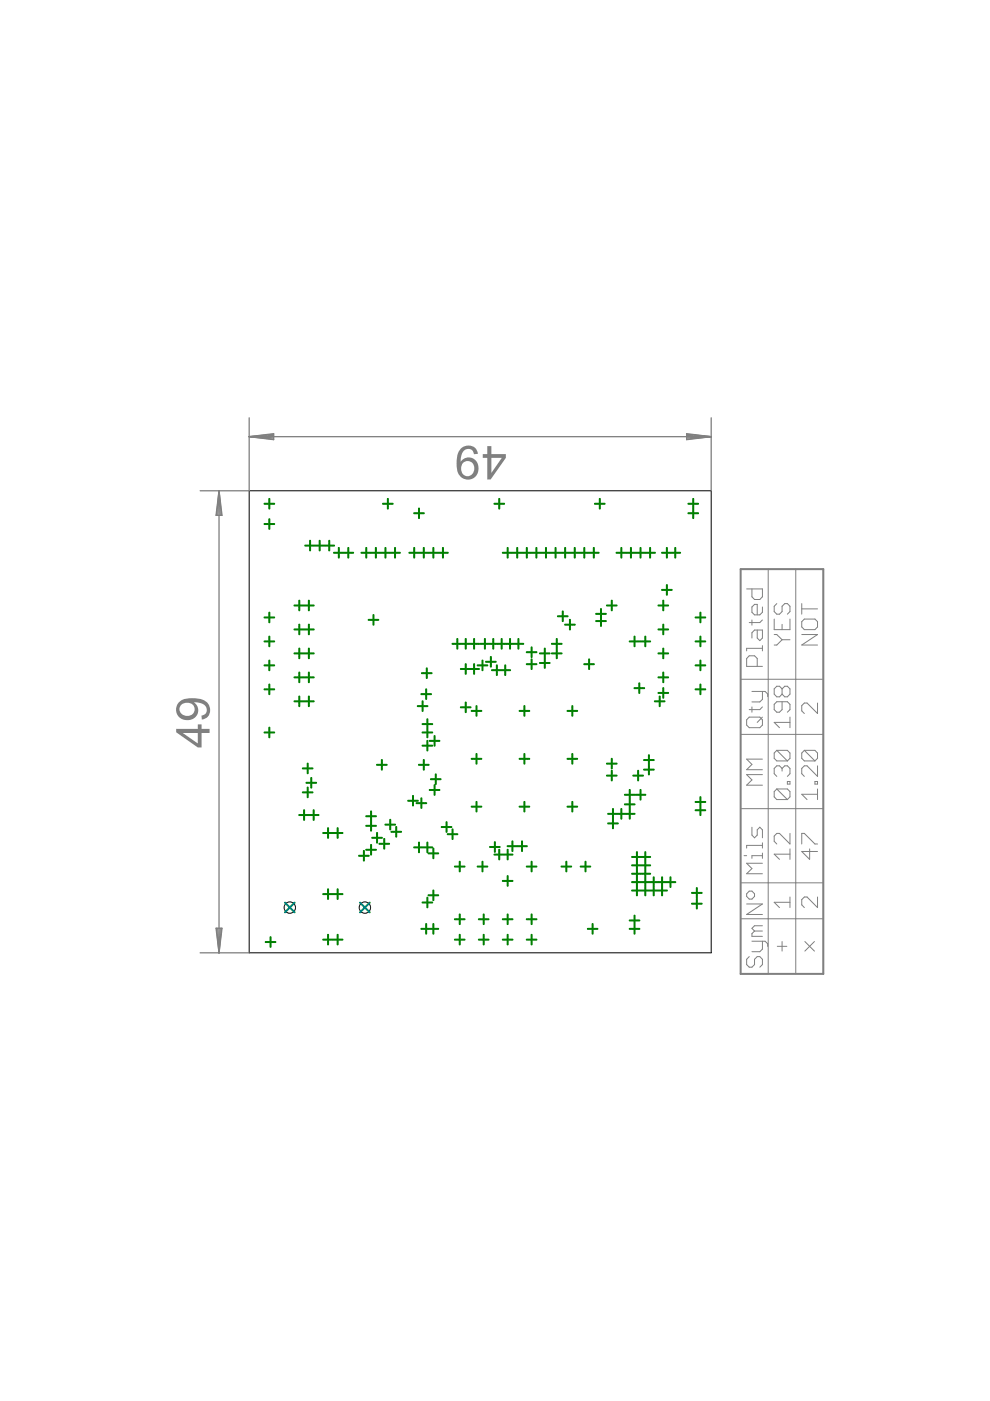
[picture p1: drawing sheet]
<svg xmlns="http://www.w3.org/2000/svg" width="210mm" height="297mm" viewBox="0 0 210 297" stroke-linecap="round" stroke-linejoin="round" font-family="sans-serif">
<defs><g id="words">
<g font-size="11" fill="#808080">
<text x="107.4" y="94.6" transform="rotate(-180 107.4 94.6)">49</text>
<text x="44.4" y="158.6" transform="rotate(-90 44.4 158.6)">49</text>
</g>
</g></defs>
<g fill="none" stroke="#000" stroke-width=".21">
<path d="M52.8 104.1h98v97.9h-98z"/>
<circle cx="61.4" cy="192.4" r="1.21"/>
<circle cx="77.4" cy="192.4" r="1.21"/>
</g>
<g fill="none" stroke="#808080" stroke-width=".28">
<path d="M52.8 88.6v15.5h-10.4M52.8 92.6h98M52.8 92.6l5.2-.7v1.3zM52.8 92.6l5.2 .2M52.8 92.6l5.2 .5M58 92.3l-5.2 .3M58 92.1l-5.2 .5M145.6 91.9l5.2 .7-5.2 .6zM145.6 92.3l5.2 .3M145.6 92.1l5.2 .5M150.8 88.6v15.5M150.8 92.6l-5.2 .2"/>
<path d="M150.8 92.6l-5.2 .5M46.4 104.1v97.9M46.4 104.1l.7 5.2h-1.3zM46.4 104.1l-.2 5.2M46.4 104.1l.3 5.2M46.4 104.1l-.5 5.2M46.4 104.1l.5 5.2M45.8 196.8h1.3l-.7 5.2zM45.9 196.8l.5 5.2M46.2 196.8l.2 5.2M46.7 196.8l-.3 5.2M46.9 196.8l-.5 5.2"/>
<path d="M42.4 202h10.4"/>
</g>
<g fill="none" stroke="#808080" stroke-width=".21">
<path d="M157 120.7h17.6v85.8M158.3 124.9h3.3v1.6l-.5 .6h-1.1l-.6-.6v-1.6M159.4 131.4v1.1M160.5 133.6v1.7l.6 .5 .5-.5v-1.7h-1.6l-.6 .6v1.1M161.6 137.5h-3.3v.5M161.6 128.7v1.1l-.5 .6h-1.1l-.6-.6v-1.1l.6-.6h.5v2.3M161.6 136.9v1.1M161.6 131.4l-.5 .6h-2.2M162.9 120.7v85.8h-5.9M164.1 131.3v2.2h3.4v-2.2M164.1 134.5h.6l1.1 1.1M164.7 128l-.6 .5v1.2l.6 .5h.6l.5-.5v-1.2l.6-.5h.5l.6 .5v1.2l-.6 .5"/>
<path d="M165.8 132.4v1.1M165.8 135.6l-1.1 1.2h-.6M165.8 135.6h1.7M168.7 120.7v85.8M170 134.5h3.3l-3.3 2.3h3.3M170 131.8l.5-.5h2.3l.5 .5v1.1l-.5 .6h-2.3l-.5-.6zM170 128v2.2M170 129.1h3.3M157 155.7h17.6M157 144h17.6M158.9 152h2.2l.5 .6v1.1l-.5 .6h-2.2l-.6-.6v-1.1zM159.4 146.6h2.8l.6 .6v.5"/>
<path d="M159.4 149.9v1.1M160.5 141.3v-1.7l-.5-.6h-1.1l-.6 .6v1.7h3.3M161.6 146.6v1.7l-.5 .5h-1.7M161.6 152l-1.1 1.2M161.6 149.9l-.5 .6h-2.2M164.7 159.1h2.2l.6 .6v1.1l-.6 .5M164.7 159.1l-.6 .6v1.1l.6 .5h2.2M164.7 159.1l2.2 2.2M165.8 146v1.2M165.8 148.8v1.7l-.5 .5h-.6l-.6-.5v-1.2l.6-.5h2.2l.6 .5v1.2l-.6 .5M165.8 146l.6-.5h.5l.6 .5v1.2l-.6 .5h-.5l-.6-.5M165.8 146l-.5-.5h-.6l-.6 .5v1.2l.6 .5h.6l.5-.5"/>
<path d="M167.5 152v2.3M167.5 153.2h-3.4l1.2 1.1M170.5 159.1l-.5 .6v1.1l.5 .5h2.3M170.5 159.1h2.3l.5 .6v1.1l-.5 .5M170.5 159.1l2.3 2.2M173.3 149.1v2.2l-2.2-2.2h-.6l-.5 .5v1.1l.5 .6M157 171.4h17.6M159.4 175.4v1.7l.6 .5 .5-.5v-1.2l.6-.5 .5 .5v1.7M161.6 179.2h-3.3v.6M161.6 178.7v1.1M161.6 164.2h-3.3l1.1 1.2-1.1 1.1h3.3M161.6 161h-3.3l1.1 1.1-1.1 1.1h3.3"/>
<path d="M164.7 167.3l2.2 2.2M164.7 167.3h2.2l.6 .5v1.2l-.6 .5M164.7 167.3l-.6 .5v1.2l.6 .5h2.2M165.8 162.9l.6-.5h.5l.6 .5v1.1l-.6 .6M165.8 162.9v.6M165.8 162.9l-.5-.5h-.6l-.6 .5v1.1l.6 .6M166.9 165.7h.6v.5h-.6zM167.5 176.7v2.2l-2.2-2.2h-.6l-.6 .6v1.1l.6 .5M167.5 180v2.2M170 178.9v-2.2h.5l2.3 2.2h.5M171.7 180v2.2l-1.7-1.7h3.3M172.8 165.7h.5v.5h-.5z"/>
<path d="M173.3 162.4v2.2l-2.2-2.2h-.6l-.5 .5v1.1l.5 .6M173.3 167.3v2.2M173.3 168.4h-3.3l1.1 1.1M157 194.8h17.6M157 187.2h17.6M157.8 181.4h.5M158.3 191.7h3.3l-3.3 2.2h3.3M158.9 188.9h.5l.6 .6v.6l-.6 .5h-.5l-.6-.5v-.6zM159.4 199.6h2.8l.6 .5v.6M160 197.4l-.6 .6v.5h2.2M160 197.4h1.6M161.6 180.9v1.1"/>
<path d="M161.6 199.6v1.6l-.5 .6h-1.7M161.6 181.4h-2.2v.6M161.6 196.3h-1.6l-.6 .5 .6 .6M161.6 183h-3.3l1.1 1.1-1.1 1.2h3.3M165.8 199.6v2.1M167.5 191.3h-3.4l1.2 1.1M167.5 190.2v2.2M167.5 181.1h-3.4l1.2 1.1M170.6 199.6l2.1 2.1M172.7 199.6l-2.1 2.1M173.3 190.2v2.2l-2.2-2.2h-.6l-.5 .5v1.2l.5 .5M158.9 202.8l-.6 .6v1.1l.6 .6h.5l.6-.6v-1.1l.5-.6h.6l.5 .6v1.1l-.5 .6"/>
<path d="M164.8 200.6h2"/>
</g>
<path d="M157 120.7h17.6v85.8h-17.6z" fill="none" stroke="#808080" stroke-width=".42"/>
<g fill="#008000" stroke="#008000" stroke-width=".21">
<path d="M101.2 141h2.2v.1l-2.2 .1z"/>
<path d="M102.3 140h.1l-.1 2.2-.1-.1z"/>
<path d="M77.6 116.1h.2l-.1 2.2h-.1z"/>
<path d="M88.7 178.6h.2v2.2l-.2-.1z"/>
<path d="M86.4 169.7h2.2l.1 .1-2.2 .1z"/>
<path d="M87.5 168.7h.2l-.1 2.2-.1-.1z"/>
<path d="M116.9 138.5l2.2-.1 .1 .2h-2.2z"/>
<path d="M83.7 116.1h.2l-.1 2.2h-.1z"/>
<path d="M91.3 165.2l2.2-.1v.1l-2.2 .1z"/>
<path d="M92.3 164.1h.2l-.1 2.2h-.1z"/>
<path d="M77.6 173h2.1l.1 .1-2.2 .1z"/>
<path d="M91 167.4h2.2l.1 .1-2.2 .1z"/>
<path d="M92 166.4h.2v2.2h-.2z"/>
<path d="M77.6 175h2.1l.1 .1-2.2 .1z"/>
<path d="M78.6 172h.2l-.1 4.2-.1-.1z"/>
<path d="M116.9 136.5l2.2-.1 .1 .1-2.2 .1z"/>
<path d="M117.9 135.4h.3l-.1 4.3-.2-.1z"/>
<path d="M76.5 117.2l8.3-.1 .1 .1-8.3 .1z"/>
<path d="M81.6 116.1h.2v2.2h-.2z"/>
<path d="M142 186h.3l-.1 2.2-.2-.1z"/>
<path d="M128.6 128.3h2.2v.1l-2.1 .1z"/>
<path d="M129.6 127.3h.2v2.2l-.2-.1z"/>
<path d="M128.6 161.9l2.2-.1v.1l-2.1 .1z"/>
<path d="M129.6 160.8h.2v2.2h-.2z"/>
<path d="M111.7 140.7h2.1v.2h-2.1z"/>
<path d="M112.6 139.8h.2v2.1h-.2z"/>
<path d="M88.7 162.1h2.2l.1 .1-2.2 .1z"/>
<path d="M89.7 161.1h.3l-.1 2.2-.2-.1z"/>
<path d="M78.1 131.4l2.1-.1 .1 .2h-2.2z"/>
<path d="M79.1 130.4h.2l-.1 2.1h-.1z"/>
<path d="M89.4 142.6h2.1l.1 .2h-2.2z"/>
<path d="M90.4 141.7h.2l-.1 2.1h-.1z"/>
<path d="M101.2 183.7l2.2-.1v.2h-2.2z"/>
<path d="M102.2 182.7h.2l-.1 2.1h-.1z"/>
<path d="M110.6 178.4h.2l-.1 2.1h-.1z"/>
<path d="M119 183.7l2.1-.1 .1 .2h-2.2z"/>
<path d="M120 182.7h.2l-.1 2.1h-.1z"/>
<path d="M79.8 162.1h2.2l.1 .1-2.2 .1z"/>
<path d="M80.9 161.1h.2l-.1 2.2-.1-.1z"/>
<path d="M133.9 187l9.3-.1 .1 .2h-9.3z"/>
<path d="M136.7 180.6h.2v9.3h-.2z"/>
<path d="M133.9 181.7l4-.1v.1l-3.9 .1z"/>
<path d="M133.9 183.4h4v.1l-3.9 .1z"/>
<path d="M135 180.6h.1v9.3h-.2z"/>
<path d="M133.9 185.2l4-.1v.2l-3.9 .1z"/>
<path d="M136.5 163.1h2.1l.1 .1-2.2 .1z"/>
<path d="M64.9 165.9h2.2v.1l-2.2 .1z"/>
<path d="M65.9 164.9h.2l-.1 2.2-.1-.1z"/>
<path d="M140.3 186h.2l-.1 3.9h-.1z"/>
<path d="M133.9 188.8l7.5-.1 .1 .1-7.5 .1z"/>
<path d="M138.5 186h.2l-.1 3.9h-.1z"/>
<path d="M97.6 149.9h2.2l.1 .1-2.2 .1z"/>
<path d="M98.7 148.8l.1 .1v2.2l-.2-.1z"/>
<path d="M124.5 196.9l2.2-.1 .1 .2h-2.2z"/>
<path d="M125.5 195.9h.3l-.1 2.2-.2-.1z"/>
<path d="M87.7 108.8l2.2-.1 .1 .2h-2.2z"/>
<path d="M88.7 107.8h.2v2.1h-.2z"/>
<path d="M90.3 195.9h.2l-.1 2.2-.1-.1z"/>
<path d="M89.2 196.9l3.7-.1 .1 .2h-3.7z"/>
<path d="M91.8 195.9h.2l-.1 2.2-.1-.1z"/>
<path d="M63.4 147.6h.2l-.1 2.2h-.1z"/>
<path d="M76 181.4l2.2-.1 .1 .2h-2.2z"/>
<path d="M77 180.4h.3l-.1 2.2-.2-.1z"/>
<path d="M62.3 148.7l4.2-.1 .1 .1-4.2 .1z"/>
<path d="M65.4 147.6h.2l-.1 2.2h-.1z"/>
<path d="M77.6 180.1h2.1l.1 .1-2.2 .1z"/>
<path d="M78.6 179.1h.2l-.1 2.2-.1-.1z"/>
<path d="M63.4 142.5l.2 .1-.1 2.1h-.1z"/>
<path d="M80.3 178.9l2.2-.1 .1 .1-2.2 .1z"/>
<path d="M81.4 177.8h.2l-.1 2.2h-.1z"/>
<path d="M62.3 143.6l4.2-.1 .1 .2h-4.2z"/>
<path d="M65.4 142.5l.2 .1-.1 2.1h-.1z"/>
<path d="M78.8 177.6l2.2-.1 .1 .2h-2.2z"/>
<path d="M79.8 176.6h.3l-.1 2.2-.2-.1z"/>
<path d="M63.4 137.4l.2 .1-.1 2.2-.1-.1z"/>
<path d="M82.9 176.3h2.2v.1l-2.1 .1z"/>
<path d="M83.9 175.3h.2v2.2l-.2-.1z"/>
<path d="M62.3 138.5l4.2-.1 .1 .2h-4.2z"/>
<path d="M65.4 137.4l.2 .1-.1 2.2-.1-.1z"/>
<path d="M81.7 174.7h2.1l.1 .2h-2.2z"/>
<path d="M82.6 173.8h.2v2.2l-.2-.1z"/>
<path d="M89.5 191.3l2.2-.1v.2l-2.1 .1z"/>
<path d="M90.5 190.3h.2v2.2l-.2-.1z"/>
<path d="M87.7 179.6h4v.1l-3.9 .1z"/>
<path d="M90.6 178.5l.1 .1v2.2l-.2-.1z"/>
<path d="M90.8 189.8l2.1-.1 .1 .2h-2.2z"/>
<path d="M91.8 188.7l.2 .1-.1 2.1h-.1z"/>
<path d="M90.8 180.9l2.1-.1 .1 .2h-2.2z"/>
<path d="M91.8 179.8l.2 .1-.1 2.2-.1-.1z"/>
<path d="M134.7 168.5l2.2-.1v.2h-2.2z"/>
<path d="M135.8 167.4h.1l-.1 2.2h-.1z"/>
<path d="M134.5 145.8h2.1l.1 .1-2.2 .1z"/>
<path d="M135.4 144.8h.3l-.1 2.2h-.2z"/>
<path d="M132.4 168.5l2.2-.1v.2h-2.1z"/>
<path d="M139.5 143.6l2.2-.1 .1 .2h-2.2z"/>
<path d="M140.6 142.5l.1 .1v2.1h-.2z"/>
<path d="M111.6 194.9l2.2-.1v.1l-2.1 .1z"/>
<path d="M112.6 193.8h.2v2.2h-.2z"/>
<path d="M111.6 199.2l2.2-.1v.2h-2.1z"/>
<path d="M112.6 198.2h.2v2.1h-.2z"/>
<path d="M120.2 171l2.2-.1 .1 .2h-2.2z"/>
<path d="M121.2 170h.3l-.1 2.1h-.2z"/>
<path d="M120.2 160.8h2.2l.1 .1-2.2 .1z"/>
<path d="M121.2 159.8h.3l-.1 2.2-.2-.1z"/>
<path d="M120.2 150.7l2.2-.1 .1 .2h-2.2z"/>
<path d="M121.2 149.7h.3l-.1 2.1h-.2z"/>
<path d="M110.1 171l2.1-.1 .1 .2h-2.2z"/>
<path d="M111.1 170h.2l-.1 2.1h-.1z"/>
<path d="M110.1 160.8h2.1l.1 .1-2.2 .1z"/>
<path d="M111.1 159.8h.2l-.1 2.2-.1-.1z"/>
<path d="M110.1 150.7l2.1-.1 .1 .2h-2.2z"/>
<path d="M111.1 149.7h.2l-.1 2.1h-.1z"/>
<path d="M99.9 150.7l2.2-.1 .1 .2h-2.2z"/>
<path d="M100.9 149.7h.2v2.1h-.2z"/>
<path d="M99.9 160.8h2.2l.1 .1-2.2 .1z"/>
<path d="M100.9 159.8h.2v2.2l-.2-.1z"/>
<path d="M99.9 171l2.2-.1 .1 .2h-2.2z"/>
<path d="M100.9 170h.2v2.1h-.2z"/>
<path d="M147.4 171.7h2.2v.1l-2.2 .1z"/>
<path d="M126.3 131.6h2.2v.1l-2.1 .1z"/>
<path d="M127.3 129.1h.2v3.7l-.2-.1z"/>
<path d="M88.2 170.2h2.2l.1 .1-2.2 .1z"/>
<path d="M89.2 169.2h.3l-.1 2.2-.2-.1z"/>
<path d="M131.6 116.1h.2v2.2h-.2z"/>
<path d="M73.7 116.1h.3l-.1 2.2h-.2z"/>
<path d="M96.4 183.7l2.1-.1 .1 .2h-2.2z"/>
<path d="M97.4 182.7h.2l-.1 2.1h-.1z"/>
<path d="M133.4 196.9l2.2-.1 .1 .2h-2.2z"/>
<path d="M145.9 108.8l2.1-.1 .1 .2h-2.2z"/>
<path d="M145.9 106.7h2.1l.1 .1-2.2 .1z"/>
<path d="M146.9 105.7h.2l-.1 4.2h-.1z"/>
<path d="M56 106.8l2.2-.1v.1l-2.2 .1z"/>
<path d="M57 105.7h.2l-.1 2.2h-.1z"/>
<path d="M56 111.1l2.2-.1v.1l-2.2 .1z"/>
<path d="M57 110h.2l-.1 2.2h-.1z"/>
<path d="M106.5 199.2l2.2-.1 .1 .2h-2.2z"/>
<path d="M107.5 198.2h.2v2.1h-.2z"/>
<path d="M106.5 194.9l2.2-.1 .1 .1-2.2 .1z"/>
<path d="M107.5 193.8h.2v2.2h-.2z"/>
<path d="M141.4 116.1h.1l-.1 2.2h-.1z"/>
<path d="M64.2 167.9h2.1l.1 .1-2.2 .1z"/>
<path d="M65.1 166.9h.2v2.2h-.2z"/>
<path d="M111.6 183.7l2.2-.1v.2h-2.1z"/>
<path d="M112.6 182.7h.2v2.1h-.2z"/>
<path d="M133.4 195.1h2.2l.1 .1-2.2 .1z"/>
<path d="M134.4 194.1h.2v4l-.2-.1z"/>
<path d="M69.5 175.5l.2 .1-.1 2.1h-.2z"/>
<path d="M68.4 176.6l4.2-.1 .1 .2h-4.2z"/>
<path d="M71.5 175.6h.2l-.1 2.1h-.1z"/>
<path d="M64.2 162.8h2.1l.1 .2h-2.2z"/>
<path d="M65.1 161.9h.2v2.1h-.2z"/>
<path d="M94.9 176.8h2.1l.1 .1-2.2 .1z"/>
<path d="M95.8 175.8h.3l-.1 2.2-.2-.1z"/>
<path d="M93.6 175.3l2.1-.1 .1 .2-2.2 .1z"/>
<path d="M94.6 174.2l.2 .1-.1 2.2-.1-.1z"/>
<path d="M69.4 188.5h.3l-.1 2.2-.2-.1z"/>
<path d="M68.5 189.5h4.1l.1 .1-4.2 .1z"/>
<path d="M71.5 188.5h.2l-.1 2.2-.1-.1z"/>
<path d="M146.6 191.6l2.2-.1 .1 .1-2.2 .1z"/>
<path d="M147.6 190.5h.2v2.2h-.2z"/>
<path d="M146.6 189.3l2.2-.1 .1 .2h-2.2z"/>
<path d="M147.7 188.2l.1 .1v2.1h-.2z"/>
<path d="M123 183.7l2.2-.1v.2h-2.1z"/>
<path d="M124 182.7h.2v2.1h-.2z"/>
<path d="M111.7 138.2h2.1v.1l-2.1 .1z"/>
<path d="M112.6 137.2h.2v2.2l-.2-.1z"/>
<path d="M136.5 161.1l2.1-.1 .1 .2h-2.2z"/>
<path d="M137.5 160.1h.2l-.1 4.2-.1-.1z"/>
<path d="M140.3 125h2.2v.1l-2.2 .1z"/>
<path d="M141.4 124h.1l-.1 2.2-.1-.1z"/>
<path d="M147.4 170l2.2-.1v.2h-2.2z"/>
<path d="M148.4 169h.2l-.1 3.9-.1-.1z"/>
<path d="M126.3 130.1l2.2-.1v.2l-2.1 .1z"/>
<path d="M140.3 117.2l3.9-.1 .1 .1-4 .1z"/>
<path d="M143.1 116.1h.2l-.1 2.2h-.1z"/>
<path d="M106.5 186.7h2.2l.1 .1-2.2 .1z"/>
<path d="M107.6 185.7h.1v2.2l-.2-.1z"/>
<path d="M147.4 136l2.2-.1v.1l-2.2 .1z"/>
<path d="M148.4 134.9h.2l-.1 2.2h-.1z"/>
<path d="M135.7 136l2.2-.1v.1l-2.1 .1z"/>
<path d="M136.8 134.9h.1v2.2h-.2z"/>
<path d="M133.4 136l2.2-.1 .1 .1-2.2 .1z"/>
<path d="M134.4 134.9h.2v2.2h-.2z"/>
<path d="M56 155.3l2.2-.1v.1l-2.2 .1z"/>
<path d="M57 154.2h.2l-.1 2.2h-.1z"/>
<path d="M56 136l2.2-.1v.1l-2.2 .1z"/>
<path d="M57.1 134.9h.1l-.1 2.2h-.1z"/>
<path d="M56.2 199.7l2.2-.1 .1 .2h-2.2z"/>
<path d="M57.3 198.7h.2l-.1 2.2-.1-.1z"/>
<path d="M81.2 106.7h2.1l.1 .1-2.2 .1z"/>
<path d="M82.1 105.7h.2v2.2h-.2z"/>
<path d="M104.7 106.8l2.2-.1 .1 .1-2.2 .1z"/>
<path d="M105.7 105.7h.3l-.1 2.2h-.2z"/>
<path d="M126 106.8l2.2-.1 .1 .1-2.2 .1z"/>
<path d="M127.1 105.7h.2l-.1 2.2h-.1z"/>
<path d="M101.4 199.2l2.2-.1 .1 .2h-2.2z"/>
<path d="M102.4 198.2h.3l-.1 2.1h-.2z"/>
<path d="M101.4 194.9l2.2-.1 .1 .1-2.2 .1z"/>
<path d="M102.4 193.8h.3l-.1 2.2h-.2z"/>
<path d="M96.4 194.9l2.1-.1 .1 .1-2.2 .1z"/>
<path d="M97.4 193.8h.2l-.1 2.2h-.1z"/>
<path d="M96.4 199.2l2.1-.1 .1 .2h-2.2z"/>
<path d="M97.4 198.2h.2l-.1 2.1h-.1z"/>
<path d="M69.4 198.2h.3l-.1 2.1h-.2z"/>
<path d="M68.4 199.2l4.2-.1 .1 .2h-4.2z"/>
<path d="M71.5 198.2h.2l-.1 2.1h-.1z"/>
<path d="M147.4 146.1l2.2-.1v.2l-2.2 .1z"/>
<path d="M148.4 145.1h.2l-.1 2.2-.1-.1z"/>
<path d="M147.4 141h2.2v.1l-2.2 .1z"/>
<path d="M148.4 140h.2l-.1 2.2-.1-.1z"/>
<path d="M147.4 130.9l2.2-.1v.2h-2.2z"/>
<path d="M148.4 129.9h.2l-.1 2.1h-.1z"/>
<path d="M56 146.1l2.2-.1v.2l-2.2 .1z"/>
<path d="M57.1 145l.1 .1-.1 2.2-.1-.1z"/>
<path d="M56 141h2.2v.1l-2.2 .1z"/>
<path d="M57.1 140h.1l-.1 2.2-.1-.1z"/>
<path d="M56 130.9l2.2-.1v.2h-2.2z"/>
<path d="M57.1 129.8l.1 .1-.1 2.1h-.1z"/>
<path d="M125.8 116.1h.2l-.1 2.2h-.1z"/>
<path d="M123.8 140.8l2.1-.1 .1 .2h-2.2z"/>
<path d="M124.8 139.8h.2l-.1 2.1h-.1z"/>
<path d="M64.4 171.7h.2l-.1 2.2h-.1z"/>
<path d="M89.5 158.1l2.2-.1v.1l-2.1 .1z"/>
<path d="M90.5 157h.2v2.2h-.2z"/>
<path d="M128.6 164.4l2.2-.1v.2h-2.1z"/>
<path d="M129.6 163.4h.2v2.2l-.2-.1z"/>
<path d="M134.2 164.4l2.2-.1v.2h-2.2z"/>
<path d="M135.2 163.4h.2l-.1 2.2-.1-.1z"/>
<path d="M107 141h.2v2.2h-.2z"/>
<path d="M65.6 114.6h.2v2.2l-.2-.1z"/>
<path d="M104.3 142h3.9v.1l-3.9 .1z"/>
<path d="M105.2 141h.3l-.1 2.2h-.2z"/>
<path d="M64.6 115.6h6.3v.1l-6.2 .1z"/>
<path d="M67.7 114.6h.2l-.1 2.2-.1-.1z"/>
<path d="M100.5 140.7l.1 .1v2.2l-.2-.1z"/>
<path d="M69.7 114.6h.2l-.1 2.2-.1-.1z"/>
<path d="M97.6 141.8l4-.1v.2h-3.9z"/>
<path d="M98.6 140.8h.2v2.2l-.2-.1z"/>
<path d="M70.7 117.2l4.2-.1 .1 .1-4.2 .1z"/>
<path d="M71.8 116.1h.1v2.2h-.2z"/>
<path d="M102.7 135.4h.2l-.1 2.2h-.1z"/>
<path d="M107.5 116.1h.2v2.2h-.2z"/>
<path d="M100.4 135.4h.2v2.2h-.2z"/>
<path d="M130.7 117.1h8.2l.1 .1-8.3 .1z"/>
<path d="M133.7 116.1h.2l-.1 2.2h-.1z"/>
<path d="M95.8 136.5l5.8-.1v.1l-5.7 .1z"/>
<path d="M98.6 135.4h.2v2.2h-.2z"/>
<path d="M135.7 116.1h.2l-.1 2.2h-.1z"/>
<path d="M96.9 135.4h.2l-.1 2.2h-.1z"/>
<path d="M137.7 116.1h.2v2.2h-.2z"/>
<path d="M101.7 136.5l9.3-.1v.1l-9.3 .1z"/>
<path d="M104.5 135.4h.2l-.1 2.2h-.1z"/>
<path d="M106.6 117.1h20.4v.1l-20.4 .1z"/>
<path d="M109.6 116.1h.2l-.1 2.2h-.1z"/>
<path d="M106.3 135.4h.2l-.1 2.2h-.1z"/>
<path d="M111.6 116.1h.2l-.1 2.2h-.1z"/>
<path d="M108 135.4h.2v2.2h-.2z"/>
<path d="M113.6 116.1h.2v2.2h-.2z"/>
<path d="M109.8 135.4h.2v2.2h-.2z"/>
<path d="M115.7 116.1h.2l-.1 2.2h-.1z"/>
<path d="M119.7 132.4l2.2-.1 .1 .2h-2.2z"/>
<path d="M120.7 131.4h.2v2.2l-.2-.1z"/>
<path d="M117.7 116.1h.2l-.1 2.2h-.1z"/>
<path d="M118.3 130.6h2.1v.1l-2.1 .1z"/>
<path d="M119.2 129.6h.2v2.2l-.2-.1z"/>
<path d="M119.7 116.1h.2v2.2h-.2z"/>
<path d="M114.4 138.5l2.2-.1v.2h-2.2z"/>
<path d="M121.8 116.1h.2l-.1 2.2h-.1z"/>
<path d="M114.4 140.5h2.2v.1l-2.2 .1z"/>
<path d="M115.5 137.4l.1 .1-.1 4.2-.1-.1z"/>
<path d="M123.8 116.1h.2l-.1 2.2h-.1z"/>
<path d="M65.4 127.3h.2l-.1 2.2-.1-.1z"/>
<path d="M89.3 147.1h2.1l.1 .1-2.2 .1z"/>
<path d="M90.3 146.1h.2l-.1 2.2-.1-.1z"/>
<path d="M88.5 149.7l2.2-.1v.2h-2.2z"/>
<path d="M89.5 148.7h.2l-.1 2.1h-.1z"/>
<path d="M62.3 128.3h4.2l.1 .1-4.2 .1z"/>
<path d="M63.4 127.3h.2l-.1 2.2-.1-.1z"/>
<path d="M89.5 153.5l2.2-.1v.2h-2.1z"/>
<path d="M65.4 132.3l.2 .1-.1 2.2-.1-.1z"/>
<path d="M89.6 155.2h2.1v.1l-2.1 .1z"/>
<path d="M90.5 152.5h.2v3.9h-.2z"/>
<path d="M62.3 133.4l4.2-.1 .1 .2-4.2 .1z"/>
<path d="M63.4 132.3l.2 .1-.1 2.2-.1-.1z"/>
<path d="M103 140.3l2.1-.1 .1 .2h-2.2z"/>
<path d="M104 139.3h.2l-.1 2.1h-.1z"/>
<path d="M79.6 116.1h.2l-.1 2.2h-.1z"/>
<path d="M139.5 133.4l2.2-.1 .1 .2-2.2 .1z"/>
<path d="M140.6 132.3l.1 .1v2.2l-.2-.1z"/>
<path d="M63.4 172.8l4.2-.1v.1l-4.2 .1z"/>
<path d="M66.4 171.7h.2l-.1 2.2h-.1z"/>
<path d="M91 157h2.2l.1 .1-2.2 .1z"/>
<path d="M92 156h.2v2.2l-.2-.1z"/>
<path d="M128.8 172.5l5.8-.1v.2l-5.7 .1z"/>
<path d="M131.6 171.5h.2v2.2l-.2-.1z"/>
<path d="M139.5 138.5l2.2-.1 .1 .2h-2.2z"/>
<path d="M140.6 137.4l.1 .1v2.2l-.2-.1z"/>
<path d="M128.8 174.5h2.2l.1 .1-2.2 .1z"/>
<path d="M129.9 171.5h.2l-.1 4.2-.1-.1z"/>
<path d="M139.5 128.3h2.2l.1 .1-2.2 .1z"/>
<path d="M140.6 127.3h.1v2.2l-.2-.1z"/>
<path d="M139.5 146.9l2.2-.1 .1 .2h-2.2z"/>
<path d="M140.5 145.9h.2v2.1h-.2z"/>
<path d="M132.4 170.5l2.2-.1v.2h-2.1z"/>
<path d="M133.4 167.4h.2v6.3l-.2-.1z"/>
<path d="M138.7 148.7l2.2-.1 .1 .1-2.2 .1z"/>
<path d="M139.8 147.6h.2l-.1 2.2h-.1z"/>
<path d="M103.8 179.5h2.2v.1l-2.1 .1z"/>
<path d="M104.8 178.5h.2v2.2l-.2-.1z"/>
<path d="M87.7 116.1h.2v2.2h-.2z"/>
<path d="M107.5 180.1h.2v2.2l-.2-.1z"/>
<path d="M91.8 116.1h.2l-.1 2.2h-.1z"/>
<path d="M104.7 181.1h4l.1 .1-4 .1z"/>
<path d="M105.7 180.1h.3l-.1 2.2-.2-.1z"/>
<path d="M86.7 117.2l8.3-.1v.1l-8.2 .1z"/>
<path d="M89.7 116.1h.3l-.1 2.2h-.2z"/>
<path d="M107.6 179.3h4.1l.1 .2h-4.2z"/>
<path d="M108.5 178.4h.3l-.1 2.1h-.2z"/>
<path d="M93.8 116.1h.2v2.2h-.2z"/>
</g>
<g fill="#008080" stroke="#008080" stroke-width=".21">
<path d="M62.4 191.3l.2 .1-2.2 2.1-.1-.1z"/>
<path d="M60.3 191.3h.2l2.1 2.2h-.2z"/>
<path d="M78.3 191.3l.2 .1-2.2 2.1-.1-.1z"/>
<path d="M76.2 191.3h.2l2.1 2.2h-.2z"/>
</g>
<use href="#words"/>
</svg>
